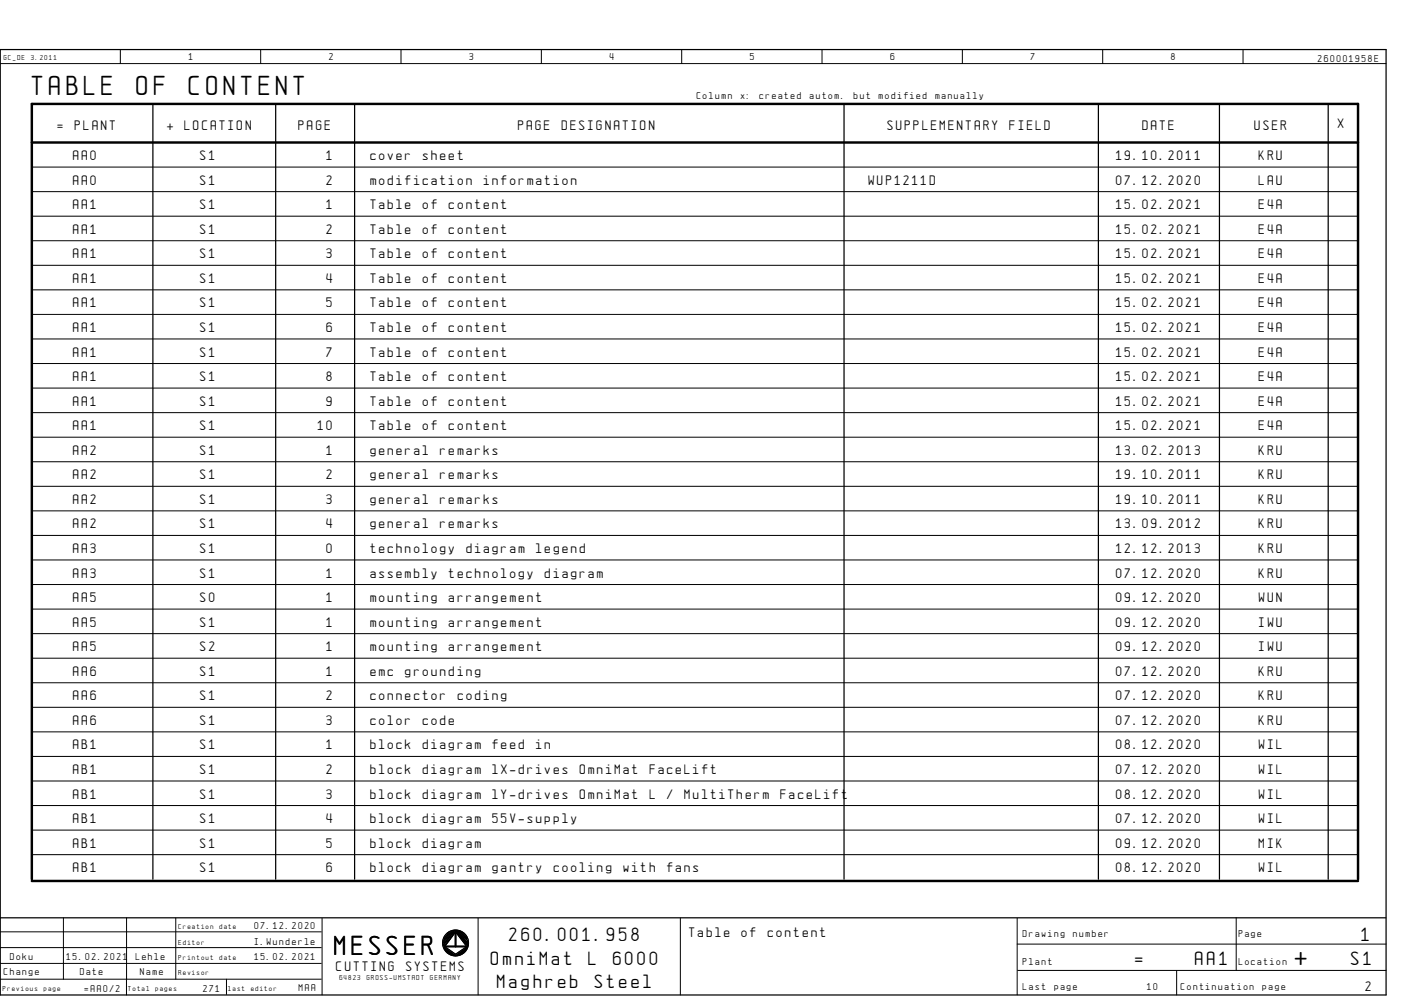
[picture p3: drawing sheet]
<svg xmlns="http://www.w3.org/2000/svg" width="399mm" height="286mm" viewBox="0 0 399 286" stroke-linecap="round" stroke-linejoin="round" font-family="sans-serif">
<defs><g id="words">
<g font-size="6.2">
<text x="9.1" y="27.1">TABLE</text>
<text x="38.9" y="27.1">OF</text>
<text x="53.8" y="27.1">CONTENT</text>
<text x="95.4" y="272.3">MESSER</text>
<text x="369.1" y="275.1">+</text>
</g>
<g font-size="4.4">
<text x="145.1" y="268.4">260.001.958</text>
<text x="388.1" y="268.1">1</text>
<text x="139.9" y="275">OmniMat</text>
<text x="167.8" y="275">L</text>
<text x="174.7" y="275">6000</text>
<text x="323.6" y="275.1">=</text>
<text x="340.6" y="275.1">AA1</text>
<text x="385.1" y="275.1">S1</text>
<text x="141.7" y="281.5">Maghreb</text>
<text x="169.5" y="281.5">Steel</text>
</g>
<g font-size="3.1">
<text x="16.4" y="37.1">=</text>
<text x="21.3" y="37.1">PLANT</text>
<text x="47.6" y="37.1">+</text>
<text x="52.6" y="37.1">LOCATION</text>
<text x="85.1" y="37.1">PAGE</text>
<text x="147.7" y="37.1">PAGE</text>
<text x="160.1" y="37.1">DESIGNATION</text>
<text x="252.9" y="37.1">SUPPLEMENTARY</text>
<text x="287.8" y="37.1">FIELD</text>
<text x="325.6" y="37.1">DATE</text>
<text x="357.6" y="37.1">USER</text>
<text x="381.3" y="36.6">X</text>
<text x="20.8" y="45.6">AA0</text>
<text x="57.1" y="45.6">S1</text>
<text x="93.1" y="45.6">1</text>
<text x="105.6" y="45.6">cover</text>
<text x="120.5" y="45.6">sheet</text>
<text x="318.1" y="45.6">19.10.2011</text>
<text x="358.8" y="45.6">KRU</text>
<text x="20.8" y="52.6">AA0</text>
<text x="57.1" y="52.6">S1</text>
<text x="93.1" y="52.6">2</text>
<text x="105.6" y="52.6">modification</text>
<text x="137.9" y="52.6">information</text>
<text x="247.6" y="52.6">WUP1211D</text>
<text x="318.1" y="52.6">07.12.2020</text>
<text x="358.8" y="52.6">LAU</text>
<text x="20.8" y="59.6">AA1</text>
<text x="57.1" y="59.6">S1</text>
<text x="93.1" y="59.6">1</text>
<text x="105.6" y="59.6">Table</text>
<text x="120.5" y="59.6">of</text>
<text x="128" y="59.6">content</text>
<text x="318.1" y="59.6">15.02.2021</text>
<text x="358.8" y="59.6">E4A</text>
<text x="20.8" y="66.6">AA1</text>
<text x="57.1" y="66.6">S1</text>
<text x="93.1" y="66.6">2</text>
<text x="105.6" y="66.6">Table</text>
<text x="120.5" y="66.6">of</text>
<text x="128" y="66.6">content</text>
<text x="318.1" y="66.6">15.02.2021</text>
<text x="358.8" y="66.6">E4A</text>
<text x="20.8" y="73.6">AA1</text>
<text x="57.1" y="73.6">S1</text>
<text x="93.1" y="73.6">3</text>
<text x="105.6" y="73.6">Table</text>
<text x="120.5" y="73.6">of</text>
<text x="128" y="73.6">content</text>
<text x="318.1" y="73.6">15.02.2021</text>
<text x="358.8" y="73.6">E4A</text>
<text x="20.8" y="80.6">AA1</text>
<text x="57.1" y="80.6">S1</text>
<text x="93.1" y="80.6">4</text>
<text x="105.6" y="80.6">Table</text>
<text x="120.5" y="80.6">of</text>
<text x="128" y="80.6">content</text>
<text x="318.1" y="80.6">15.02.2021</text>
<text x="358.8" y="80.6">E4A</text>
<text x="20.8" y="87.6">AA1</text>
<text x="57.1" y="87.6">S1</text>
<text x="93.1" y="87.6">5</text>
<text x="105.6" y="87.6">Table</text>
<text x="120.5" y="87.6">of</text>
<text x="128" y="87.6">content</text>
<text x="318.1" y="87.6">15.02.2021</text>
<text x="358.8" y="87.6">E4A</text>
<text x="20.8" y="94.6">AA1</text>
<text x="57.1" y="94.6">S1</text>
<text x="93.1" y="94.6">6</text>
<text x="105.6" y="94.6">Table</text>
<text x="120.5" y="94.6">of</text>
<text x="128" y="94.6">content</text>
<text x="318.1" y="94.6">15.02.2021</text>
<text x="358.8" y="94.6">E4A</text>
<text x="20.8" y="101.6">AA1</text>
<text x="57.1" y="101.6">S1</text>
<text x="93.1" y="101.6">7</text>
<text x="105.6" y="101.6">Table</text>
<text x="120.5" y="101.6">of</text>
<text x="128" y="101.6">content</text>
<text x="318.1" y="101.6">15.02.2021</text>
<text x="358.8" y="101.6">E4A</text>
<text x="20.8" y="108.6">AA1</text>
<text x="57.1" y="108.6">S1</text>
<text x="93.1" y="108.6">8</text>
<text x="105.6" y="108.6">Table</text>
<text x="120.5" y="108.6">of</text>
<text x="128" y="108.6">content</text>
<text x="318.1" y="108.6">15.02.2021</text>
<text x="358.8" y="108.6">E4A</text>
<text x="20.8" y="115.6">AA1</text>
<text x="57.1" y="115.6">S1</text>
<text x="93.1" y="115.6">9</text>
<text x="105.6" y="115.6">Table</text>
<text x="120.5" y="115.6">of</text>
<text x="128" y="115.6">content</text>
<text x="318.1" y="115.6">15.02.2021</text>
<text x="358.8" y="115.6">E4A</text>
<text x="20.8" y="122.6">AA1</text>
<text x="57.1" y="122.6">S1</text>
<text x="90.6" y="122.6">10</text>
<text x="105.6" y="122.6">Table</text>
<text x="120.5" y="122.6">of</text>
<text x="128" y="122.6">content</text>
<text x="318.1" y="122.6">15.02.2021</text>
<text x="358.8" y="122.6">E4A</text>
<text x="20.8" y="129.6">AA2</text>
<text x="57.1" y="129.6">S1</text>
<text x="93.1" y="129.6">1</text>
<text x="105.6" y="129.6">general</text>
<text x="125.5" y="129.6">remarks</text>
<text x="318.1" y="129.6">13.02.2013</text>
<text x="358.8" y="129.6">KRU</text>
<text x="20.8" y="136.6">AA2</text>
<text x="57.1" y="136.6">S1</text>
<text x="93.1" y="136.6">2</text>
<text x="105.6" y="136.6">general</text>
<text x="125.5" y="136.6">remarks</text>
<text x="318.1" y="136.6">19.10.2011</text>
<text x="358.8" y="136.6">KRU</text>
<text x="20.8" y="143.6">AA2</text>
<text x="57.1" y="143.6">S1</text>
<text x="93.1" y="143.6">3</text>
<text x="105.6" y="143.6">general</text>
<text x="125.5" y="143.6">remarks</text>
<text x="318.1" y="143.6">19.10.2011</text>
<text x="358.8" y="143.6">KRU</text>
<text x="20.8" y="150.6">AA2</text>
<text x="57.1" y="150.6">S1</text>
<text x="93.1" y="150.6">4</text>
<text x="105.6" y="150.6">general</text>
<text x="125.5" y="150.6">remarks</text>
<text x="318.1" y="150.6">13.09.2012</text>
<text x="358.8" y="150.6">KRU</text>
<text x="20.8" y="157.6">AA3</text>
<text x="57.1" y="157.6">S1</text>
<text x="93.1" y="157.6">0</text>
<text x="105.6" y="157.6">technology</text>
<text x="132.9" y="157.6">diagram</text>
<text x="152.8" y="157.6">legend</text>
<text x="318.1" y="157.6">12.12.2013</text>
<text x="358.8" y="157.6">KRU</text>
<text x="20.8" y="164.6">AA3</text>
<text x="57.1" y="164.6">S1</text>
<text x="93.1" y="164.6">1</text>
<text x="105.6" y="164.6">assembly</text>
<text x="128" y="164.6">technology</text>
<text x="155.3" y="164.6">diagram</text>
<text x="318.1" y="164.6">07.12.2020</text>
<text x="358.8" y="164.6">KRU</text>
<text x="20.8" y="171.6">AA5</text>
<text x="57.1" y="171.6">S0</text>
<text x="93.1" y="171.6">1</text>
<text x="105.6" y="171.6">mounting</text>
<text x="128" y="171.6">arrangement</text>
<text x="318.1" y="171.6">09.12.2020</text>
<text x="358.8" y="171.6">WUN</text>
<text x="20.8" y="178.6">AA5</text>
<text x="57.1" y="178.6">S1</text>
<text x="93.1" y="178.6">1</text>
<text x="105.6" y="178.6">mounting</text>
<text x="128" y="178.6">arrangement</text>
<text x="318.1" y="178.6">09.12.2020</text>
<text x="358.8" y="178.6">IWU</text>
<text x="20.8" y="185.6">AA5</text>
<text x="57.1" y="185.6">S2</text>
<text x="93.1" y="185.6">1</text>
<text x="105.6" y="185.6">mounting</text>
<text x="128" y="185.6">arrangement</text>
<text x="318.1" y="185.6">09.12.2020</text>
<text x="358.8" y="185.6">IWU</text>
<text x="20.8" y="192.6">AA6</text>
<text x="57.1" y="192.6">S1</text>
<text x="93.1" y="192.6">1</text>
<text x="105.6" y="192.6">emc</text>
<text x="115.5" y="192.6">grounding</text>
<text x="318.1" y="192.6">07.12.2020</text>
<text x="358.8" y="192.6">KRU</text>
<text x="20.8" y="199.6">AA6</text>
<text x="57.1" y="199.6">S1</text>
<text x="93.1" y="199.6">2</text>
<text x="105.6" y="199.6">connector</text>
<text x="130.5" y="199.6">coding</text>
<text x="318.1" y="199.6">07.12.2020</text>
<text x="358.8" y="199.6">KRU</text>
<text x="20.8" y="206.6">AA6</text>
<text x="57.1" y="206.6">S1</text>
<text x="93.1" y="206.6">3</text>
<text x="105.6" y="206.6">color</text>
<text x="120.5" y="206.6">code</text>
<text x="318.1" y="206.6">07.12.2020</text>
<text x="358.8" y="206.6">KRU</text>
<text x="20.8" y="213.6">AB1</text>
<text x="57.1" y="213.6">S1</text>
<text x="93.1" y="213.6">1</text>
<text x="105.6" y="213.6">block</text>
<text x="120.5" y="213.6">diagram</text>
<text x="140.4" y="213.6">feed</text>
<text x="152.8" y="213.6">in</text>
<text x="318.1" y="213.6">08.12.2020</text>
<text x="358.8" y="213.6">WIL</text>
<text x="20.8" y="220.6">AB1</text>
<text x="57.1" y="220.6">S1</text>
<text x="93.1" y="220.6">2</text>
<text x="105.6" y="220.6">block</text>
<text x="120.5" y="220.6">diagram</text>
<text x="140.4" y="220.6">lX-drives</text>
<text x="165.3" y="220.6">OmniMat</text>
<text x="185.2" y="220.6">FaceLift</text>
<text x="318.1" y="220.6">07.12.2020</text>
<text x="358.8" y="220.6">WIL</text>
<text x="20.8" y="227.6">AB1</text>
<text x="57.1" y="227.6">S1</text>
<text x="93.1" y="227.6">3</text>
<text x="105.6" y="227.6">block</text>
<text x="120.5" y="227.6">diagram</text>
<text x="140.4" y="227.6">lY-drives</text>
<text x="165.3" y="227.6">OmniMat</text>
<text x="185.2" y="227.6">L</text>
<text x="190.2" y="227.6">/</text>
<text x="195.1" y="227.6">MultiTherm</text>
<text x="222.5" y="227.6">FaceLift</text>
<text x="318.1" y="227.6">08.12.2020</text>
<text x="358.8" y="227.6">WIL</text>
<text x="20.8" y="234.6">AB1</text>
<text x="57.1" y="234.6">S1</text>
<text x="93.1" y="234.6">4</text>
<text x="105.6" y="234.6">block</text>
<text x="120.5" y="234.6">diagram</text>
<text x="140.4" y="234.6">55V-supply</text>
<text x="318.1" y="234.6">07.12.2020</text>
<text x="358.8" y="234.6">WIL</text>
<text x="20.8" y="241.6">AB1</text>
<text x="57.1" y="241.6">S1</text>
<text x="93.1" y="241.6">5</text>
<text x="105.6" y="241.6">block</text>
<text x="120.5" y="241.6">diagram</text>
<text x="318.1" y="241.6">09.12.2020</text>
<text x="358.8" y="241.6">MIK</text>
<text x="20.8" y="248.6">AB1</text>
<text x="57.1" y="248.6">S1</text>
<text x="93.1" y="248.6">6</text>
<text x="105.6" y="248.6">block</text>
<text x="120.5" y="248.6">diagram</text>
<text x="140.4" y="248.6">gantry</text>
<text x="157.8" y="248.6">cooling</text>
<text x="177.7" y="248.6">with</text>
<text x="190.2" y="248.6">fans</text>
<text x="318.1" y="248.6">08.12.2020</text>
<text x="358.8" y="248.6">WIL</text>
<text x="196.5" y="267.1">Table</text>
<text x="211.4" y="267.1">of</text>
<text x="218.8" y="267.1">content</text>
<text x="95.9" y="276.8">CUTTING</text>
<text x="115.8" y="276.8">SYSTEMS</text>
<text x="389.2" y="282.4">2</text>
</g>
<g font-size="2.3">
<text x="53.8" y="17.1">1</text>
<text x="93.8" y="17.1">2</text>
<text x="133.8" y="17.1">3</text>
<text x="173.8" y="17.1">4</text>
<text x="213.8" y="17.1">5</text>
<text x="253.8" y="17.1">6</text>
<text x="293.8" y="17.1">7</text>
<text x="333.8" y="17.1">8</text>
<text x="375.6" y="17.6">260001958E</text>
<text x="198.6" y="28.1">Column</text>
<text x="211.1" y="28.1">x:</text>
<text x="216.5" y="28.1">created</text>
<text x="230.8" y="28.1">autom.</text>
<text x="243.4" y="28.1">but</text>
<text x="250.5" y="28.1">modified</text>
<text x="266.6" y="28.1">manually</text>
<text x="72.5" y="264.8">07.12.2020</text>
<text x="72.5" y="269.3">I.Wunderle</text>
<text x="291.6" y="267.1">Drawing</text>
<text x="305.9" y="267.1">number</text>
<text x="353.1" y="267.1">Page</text>
<text x="2.9" y="273.6">Doku</text>
<text x="19" y="273.6">15.02.2021</text>
<text x="38.7" y="273.6">Lehle</text>
<text x="72.5" y="273.8">15.02.2021</text>
<text x="291.6" y="275.1">Plant</text>
<text x="353.1" y="275.1">Location</text>
<text x="1.1" y="277.9">Change</text>
<text x="22.8" y="277.9">Date</text>
<text x="40" y="277.9">Name</text>
<text x="24.1" y="282.7">=AA0/2</text>
<text x="57.9" y="282.8">271</text>
<text x="85.2" y="282.6">MAA</text>
<text x="291.6" y="282.1">Last</text>
<text x="300.5" y="282.1">page</text>
<text x="327" y="282.1">10</text>
<text x="336.6" y="282.1">Continuation</text>
<text x="359.9" y="282.1">page</text>
</g>
<g font-size="1.6">
<text x="1.1" y="17.1">GC_DE</text>
<text x="8.8" y="17.1">3.2011</text>
<text x="50.9" y="264.8">Creation</text>
<text x="50.9" y="269.3">Editor</text>
<text x="62.6" y="264.8">date</text>
<text x="50.9" y="273.8">Printout</text>
<text x="62.6" y="273.8">date</text>
<text x="50.9" y="278.1">Revisor</text>
<text x="96.8" y="279.5">64823</text>
<text x="104.5" y="279.5">GROSS-UMSTADT</text>
<text x="122.6" y="279.5">GERMANY</text>
<text x=".8" y="282.4">Previous</text>
<text x="12.5" y="282.4">page</text>
<text x="36.6" y="282.3">Total</text>
<text x="44.3" y="282.3">pages</text>
<text x="65.1" y="282.4">last</text>
<text x="71.5" y="282.4">editor</text>
</g>
</g></defs>
<g fill="none" stroke="#000" stroke-width=".29">
<path d="M.1 18.1h395M34.3 14.1v4M74.3 14.1v4M114.3 14.1v4M154.3 14.1v4M194.3 14.1v4M234.3 14.1v4M274.3 14.1v4M314.3 14.1v4M354.3 14.1v4M9.1 47.6h378M9.1 54.6h378"/>
<path d="M9.1 61.6h378M9.1 68.6h378M9.1 75.6h378M9.1 82.6h378M9.1 89.6h378M9.1 96.6h378M9.1 103.6h378M9.1 110.6h378M9.1 117.6h378M9.1 124.6h378M9.1 131.6h378M9.1 138.6h378"/>
<path d="M9.1 145.6h378M9.1 152.6h378M9.1 159.6h378M9.1 166.6h378M9.1 173.6h378M9.1 180.6h378M9.1 187.6h378M9.1 194.6h378M9.1 201.6h378M9.1 208.6h378M9.1 215.6h378M9.1 222.6h378"/>
<path d="M9.1 229.6h378M9.1 236.6h378M9.1 243.6h378M.1 265.6h91.5M.1 270.1h91.5M.1 274.6h91.5M.1 279.1h91.5M18.1 261.6v17.5M36.1 261.6v22M50.1 261.7v17.4M64.6 279.1v4.4M91.8 261.7v21.9"/>
<path d="M126.5 270h.1M126.5 270l3.4 2.4M126.7 270.4l2.8 1.9M127 270.8l1.7 1.2M127.2 271.2l1.3 .9 1.4 .3M128.6 265.5l-2.2 2.8M129 265.4l-2.6 3.3M129.3 265.3l-2.9 3.9M129.6 265.3l.8 .2M129.8 265.8h.2l2.9 3.9v.2l-3 2.1-3.1-2.1zM129.9 265.2l1.9 .6 1.2 1.5M132.7 269.9h.1"/>
<path d="M132.7 271.1l-1.4 1-1.4 .3M132.7 270.8l-1.7 1.2M133 267.7l-1.5-1.8-.5-.3 2.3 2.6v.6l-2.6-3.3h-.5l3 3.7M133.3 269.6l-3.4-4.2-3.4 4.4M133.3 270l-3.4 2.4M133.3 268.8v.7l-.4 1-2.5 1.7M136.3 261.7v21.9M193.9 261.7v21.9M289.9 269.1h105.2M289.9 261.7v21.9M290.1 276.6h105M335.4 276.6v7"/>
<path d="M352.4 261.6v15"/>
<circle cx="129.8" cy="268.8" r="3.7"/>
</g>
<path d="M.1 14.1h395v269.5h-395zM43.6 29.6v221M78.6 29.6v221M101.1 29.6v221M240.6 29.6v221M313.1 29.6v221M347.6 29.6v221M378.6 29.6v221M.1 261.6h394.9M127.9 265.8l-1.4 1.8M129.6 265.3l-3.2 4.2" fill="none" stroke="#000" stroke-width=".35"/>
<path d="M129.8 266h.1v3.9h-.1zM127.1 269.7h5.6v.2h-5.6z" fill="#000" stroke="#000" stroke-width=".29"/>
<path d="M130.7 265.8l2.5 3.2" fill="none" stroke="#000" stroke-width=".5"/>
<path d="M9.1 40.6h378M9.1 250.6v-221h378v221M9.1 251.1h378" fill="none" stroke="#000" stroke-width=".7"/>
<use href="#words"/>
</svg>
